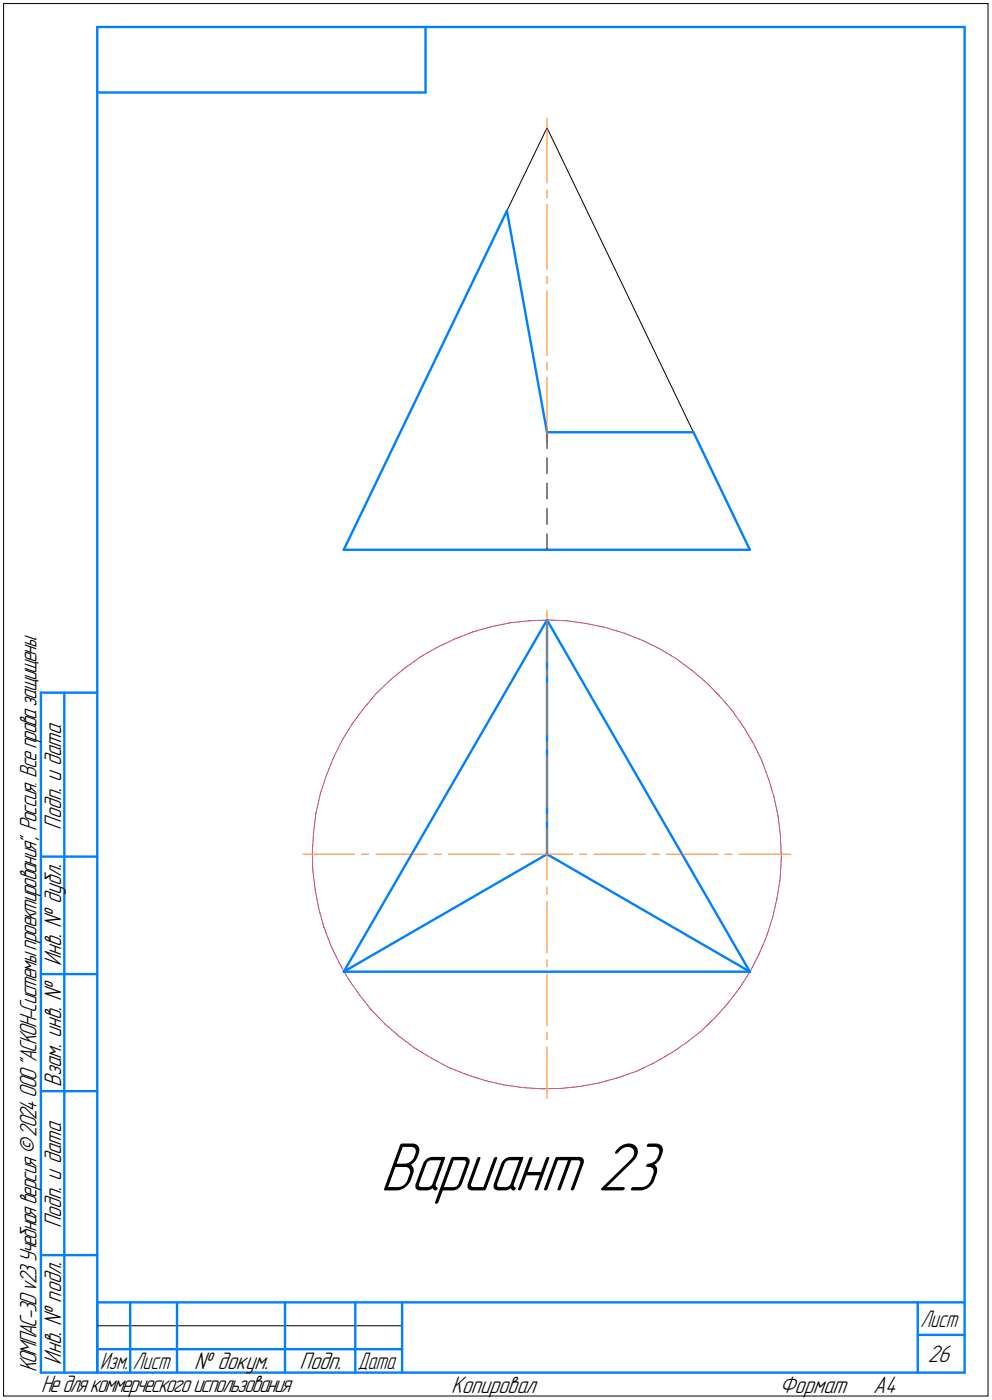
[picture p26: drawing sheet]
<svg xmlns="http://www.w3.org/2000/svg" width="212mm" height="299mm" viewBox="0 0 212 299" stroke-linecap="round" stroke-linejoin="round" font-family="sans-serif">
<defs><g id="words">
<text font-size="15.6" x="81.1" y="253.9">Вариант 23</text>
<g font-size="5.4">
<text x="13" y="177" transform="rotate(-90 13 177)">Подп. и дата</text>
<text x="13" y="206.1" transform="rotate(-90 13 206.1)">Инв. № дубл.</text>
<text x="13" y="231.8" transform="rotate(-90 13 231.8)">Взам. инв. №</text>
<text x="13" y="262" transform="rotate(-90 13 262)">Подп. и дата</text>
<text x="7.7" y="292.8" transform="rotate(-90 7.7 292.8)">КОМПАС-3Dv23Учебнаяверсия©2024ООО&quot;АСКОН-Системыпроектирования&quot;, Россия. Всеправазащищены.</text>
<text x="13" y="291.1" transform="rotate(-90 13 291.1)">Инв. № подл.</text>
<text x="41.4" y="292">№ докум.</text>
<text x="63.9" y="292">Подп.</text>
<text x="197.9" y="290.5">26</text>
<text x="8.8" y="297">Недлякоммерческогоиспользования</text>
<text x="96.3" y="297">Копировал</text>
<text x="166.2" y="297">Формат</text>
<text x="186.3" y="297">A4</text>
</g>
<g font-size="5.3">
<text x="196.4" y="283">Лист</text>
<text x="21.4" y="292">Изм.</text>
<text x="28.4" y="292">Лист</text>
<text x="76.4" y="292">Дата</text>
</g>
</g></defs>
<g fill="none" stroke="#0080ff" stroke-width=".51">
<path d="M20.7 5.8v287zM20.7 5.8h185zM20.7 19.7h70.1zM90.8 5.8v13.9zM205.7 5.8v287zM108.1 45l-34.8 72.3zM108.1 45l8.6 47.2zM116.7 92.2h31.2zM147.9 92.2l12 25.1zM73.3 117.3h86.6zM116.7 132.2l-43.4 75.1zM116.7 132.2l43.2 75.1z"/>
<path d="M116.7 132.2v50zM8.7 147.7v145.1zM8.7 147.7h12zM13.7 147.7v145.1zM8.7 182.7h12zM116.7 182.2l43.2 25.1zM8.7 207.8h12zM73.3 207.3h86.6zM73.3 207.3l43.4-25.1zM8.7 232.7h12zM8.7 267.7h12zM20.7 277.8h185z"/>
<path d="M20.7 277.8v15zM27.8 277.8v15zM37.8 277.8v15zM60.8 277.8v15zM75.8 277.8v15zM85.8 277.8v15zM195.7 277.8v15zM8.7 292.8h12zM20.7 292.8h185zM20.7 287.8h7.1zM27.8 287.8h10zM37.8 287.8h23z"/>
<path d="M60.8 287.8h15zM75.8 287.8h10zM195.7 284.7h10z"/>
</g>
<g fill="none" stroke="#c52b79" stroke-width=".21">
<path d="M93.2 138.1l3.7-1.8zM96.9 136.3l3.9-1.5zM100.8 134.8l3.9-1.1zM104.7 133.7l4.1-.9zM108.8 132.8l4.1-.4zM112.9 132.4l4.1-.2zM117 132.2l4.1 .2zM121.1 132.4l4 .6zM125.1 133l4.1 .9zM129.2 133.9l3.9 1.1zM133.1 135l3.9 1.6zM137 136.6l3.6 1.7z"/>
<path d="M140.6 138.3l3.6 2.2zM73 157.9l-1.9 3.7zM75.1 154.4l-2.1 3.5zM77.6 151.1l-2.5 3.3zM80.2 148l2.9-2.9zM80.2 148l-2.6 3.1zM83.1 145.1l3.3-2.6zM86.4 142.5l3.3-2.4zM89.7 140.1l3.5-2zM144.2 140.5l3.3 2.4zM147.5 142.9l3.1 2.6zM150.6 145.5l2.9 3z"/>
<path d="M153.5 148.5l2.7 3.1zM156.2 151.6l2.4 3.4zM158.6 155l2.1 3.6zM160.7 158.6l1.8 3.6zM66.9 177.5l-.3 4zM67.4 173.4l-.5 4.1zM68.3 169.3l-.9 4.1zM69.6 165.4l-1.3 3.9zM71.1 161.6l-1.5 3.8zM162.5 162.2l1.4 3.9zM163.9 166.1l1.2 3.9zM165.1 170l.8 4.1z"/>
<path d="M165.9 174.1l.6 4zM166.5 178.1l.1 4.1zM66.6 181.5l.1 4.2zM66.7 185.7l.5 4zM67.2 189.7l.8 4.1zM68 193.8l1.1 4zM69.1 197.8l1.4 3.8zM163.5 199.7l-1.6 3.8zM164.8 195.8l-1.3 3.9zM165.7 191.8l-.9 4zM166.4 187.7l-.7 4.1zM166.6 183.6l-.2 4.1z"/>
<path d="M166.6 182.2v1.4zM70.5 201.6l1.8 3.7zM72.3 205.3l2 3.6zM74.3 208.9l2.4 3.4zM76.7 212.3l2.5 3.2zM79.2 215.5l2.9 2.9zM82.1 218.4l3.2 2.7zM149.6 219.9l3-2.9zM155.3 214l-2.7 3zM157.8 210.7l-2.5 3.3zM160 207.2l-2.2 3.5zM161.9 203.5l-1.9 3.7z"/>
<path d="M85.3 221.1l3.3 2.5zM88.6 223.6l3.4 2.1zM92 225.7l3.7 2zM95.7 227.7l3.8 1.5zM99.5 229.2l3.9 1.3zM103.4 230.5l4 .9zM107.4 231.4l4.1 .6zM111.5 232l4.1 .2zM115.6 232.2h4.1zM119.7 232.2l4.1-.5zM123.8 231.7l4-.7zM127.8 231l4-1.1z"/>
<path d="M131.8 229.9l3.9-1.4zM135.7 228.5l3.7-1.8zM139.4 226.7l3.6-2zM143 224.7l3.4-2.3zM146.4 222.4l3.2-2.5z"/>
</g>
<path d="M.8 .8v297zM.8 .8h209.9zM210.7 .8v297zM116.7 27.3l-8.6 17.7zM116.7 27.3l31.2 64.9zM116.7 97.6v3.4zM116.7 92.2v3.5zM116.7 113.9v3.4zM116.7 108.5v3.3zM116.7 103v3.4zM.8 297.8h209.9zM20.7 282.8h65.1z" fill="none" stroke="#000" stroke-width=".21"/>
<g fill="none" stroke="#ff8000" stroke-width=".21">
<path d="M116.7 25.2v13.8zM116.7 58.9v1.6zM116.7 43.6v13.8zM116.7 40.6v1.6zM116.7 77.3v1.6zM116.7 62.1v13.8zM116.7 80.4v13.8zM116.7 130.2v11zM116.7 142.7v1.6zM116.7 145.7v11zM116.7 158.2v1.6zM116.7 161.2v11z"/>
<path d="M116.7 173.7v1.6zM116.7 176.7v5.5zM64.6 182.2h11zM77.1 182.2h1.6zM80.2 182.2h10.9zM92.6 182.2h1.5zM95.7 182.2h11zM108.1 182.2h1.5zM111.2 182.2h5.5zM116.7 192.3v10.9zM116.7 189.2v1.6zM116.7 182.2v5.5z"/>
<path d="M116.7 182.2h5.5zM123.6 182.2h1.5zM126.7 182.2h11zM139.1 182.2h1.5zM142.2 182.2h11zM154.6 182.2h1.5zM157.6 182.2h11.1zM116.7 207.8v11zM116.7 204.7v1.5zM116.7 223.3v11zM116.7 220.2v1.5z"/>
</g>
<path d="M81.1 242.7h61.8zM81.1 242.8h61.8zM81.1 242.9h61.8zM81.1 243h61.8zM81.1 243.1h61.8zM81.1 243.2h61.8zM81.1 243.2h61.8zM81.1 243.3h61.8zM81.1 243.4h61.8zM81.1 243.5h61.8zM81.1 243.6h61.8zM81.1 243.7h61.8zM81.1 243.8h61.8zM81.1 243.8h61.8zM81.1 243.9h61.8zM81.1 244h61.8zM81.1 244.1h61.8zM81.1 244.2h61.8zM81.1 244.3h61.8zM81.1 244.3h61.8zM81.1 244.4h61.8zM81.1 244.5h61.8zM81.1 244.6h61.8zM81.1 244.7h61.8zM81.1 244.8h61.8zM81.1 244.9h61.8zM81.1 244.9h61.8zM81.1 245h61.8zM81.1 245.1h61.8zM81.1 245.2h61.8zM81.1 245.3h61.8zM81.1 245.4h61.8zM81.1 245.4h61.8zM81.1 245.5h61.8zM81.1 245.6h61.8zM81.1 245.7h61.8zM81.1 245.8h61.8zM81.1 245.9h61.8zM81.1 246h61.8zM81.1 246h61.8zM81.1 246.1h61.8zM81.1 246.2h61.8zM81.1 246.3h61.8zM81.1 246.4h61.8zM81.1 246.5h61.8zM81.1 246.5h61.8zM81.1 246.6h61.8zM81.1 246.7h61.8zM81.1 246.8h61.8zM81.1 246.9h61.8zM81.1 247h61.8zM81.1 247.1h61.8zM81.1 247.1h61.8zM81.1 247.2h61.8zM81.1 247.3h61.8zM81.1 247.4h61.8zM81.1 247.5h61.8zM81.1 247.6h61.8zM81.1 247.6h61.8zM81.1 247.7h61.8zM81.1 247.8h61.8zM81.1 247.9h61.8zM81.1 248h61.8zM81.1 248.1h61.8zM81.1 248.2h61.8zM81.1 248.2h61.8zM81.1 248.3h61.8zM81.1 248.4h61.8zM81.1 248.5h61.8zM81.1 248.6h61.8zM81.1 248.7h61.8zM81.1 248.8h61.8zM81.1 248.8h61.8zM81.1 248.9h61.8zM81.1 249h61.8zM81.1 249.1h61.8zM81.1 249.2h61.8zM81.1 249.3h61.8zM81.1 249.3h61.8zM81.1 249.4h61.8zM81.1 249.5h61.8zM81.1 249.6h61.8zM81.1 249.7h61.8zM81.1 249.8h61.8zM81.1 249.9h61.8zM81.1 249.9h61.8zM81.1 250h61.8zM81.1 250.1h61.8zM81.1 250.2h61.8zM81.1 250.3h61.8zM81.1 250.4h61.8zM81.1 250.4h61.8zM81.1 250.5h61.8zM81.1 250.6h61.8zM81.1 250.7h61.8zM81.1 250.8h61.8zM81.1 250.9h61.8zM81.1 251h61.8zM81.1 251h61.8zM81.1 251.1h61.8zM81.1 251.2h61.8zM81.1 251.3h61.8zM81.1 251.4h61.8zM81.1 251.5h61.8zM81.1 251.5h61.8zM81.1 251.6h61.8zM81.1 251.7h61.8zM81.1 251.8h61.8zM81.1 251.9h61.8zM81.1 252h61.8zM81.1 252.1h61.8zM81.1 252.1h61.8zM81.1 252.2h61.8zM81.1 252.3h61.8zM81.1 252.4h61.8zM81.1 252.5h61.8zM81.1 252.6h61.8zM81.1 252.6h61.8zM81.1 252.7h61.8zM81.1 252.8h61.8zM81.1 252.9h61.8zM81.1 253h61.8zM81.1 253.1h61.8zM81.1 253.2h61.8zM81.1 253.2h61.8zM81.1 253.3h61.8zM81.1 253.4h61.8zM81.1 253.5h61.8zM81.1 253.6h61.8zM81.1 253.7h61.8zM81.1 253.7h61.8zM81.1 253.8h61.8zM81.1 253.9h61.8zM81.1 254h61.8zM81.1 254.1h61.8zM81.1 254.2h61.8zM81.1 254.3h61.8zM81.1 254.3h61.8zM81.1 254.4h61.8zM81.1 254.5h61.8zM81.1 254.6h61.8zM81.1 254.7h61.8zM81.1 254.8h61.8zM81.1 254.8h61.8zM81.1 254.9h61.8zM81.1 255h61.8zM81.1 255.1h61.8zM81.1 255.2h61.8zM81.1 255.3h61.8zM81.1 255.4h61.8zM81.1 255.4h61.8zM81.1 255.5h61.8zM81.1 255.6h61.8zM81.1 255.7h61.8zM81.1 255.8h61.8zM81.1 255.9h61.8zM81.1 255.9h61.8zM81.1 256h61.8zM81.1 256.1h61.8zM81.1 256.2h61.8zM81.1 256.3h61.8zM81.1 256.4h61.8zM81.1 256.5h61.8zM81.1 256.5h61.8zM81.1 256.6h61.8zM81.1 256.7h61.8zM81.1 256.8h61.8zM81.1 256.9h61.8z" fill="#fff" stroke="#fff" stroke-width=".21"/>
<use href="#words"/>
</svg>
